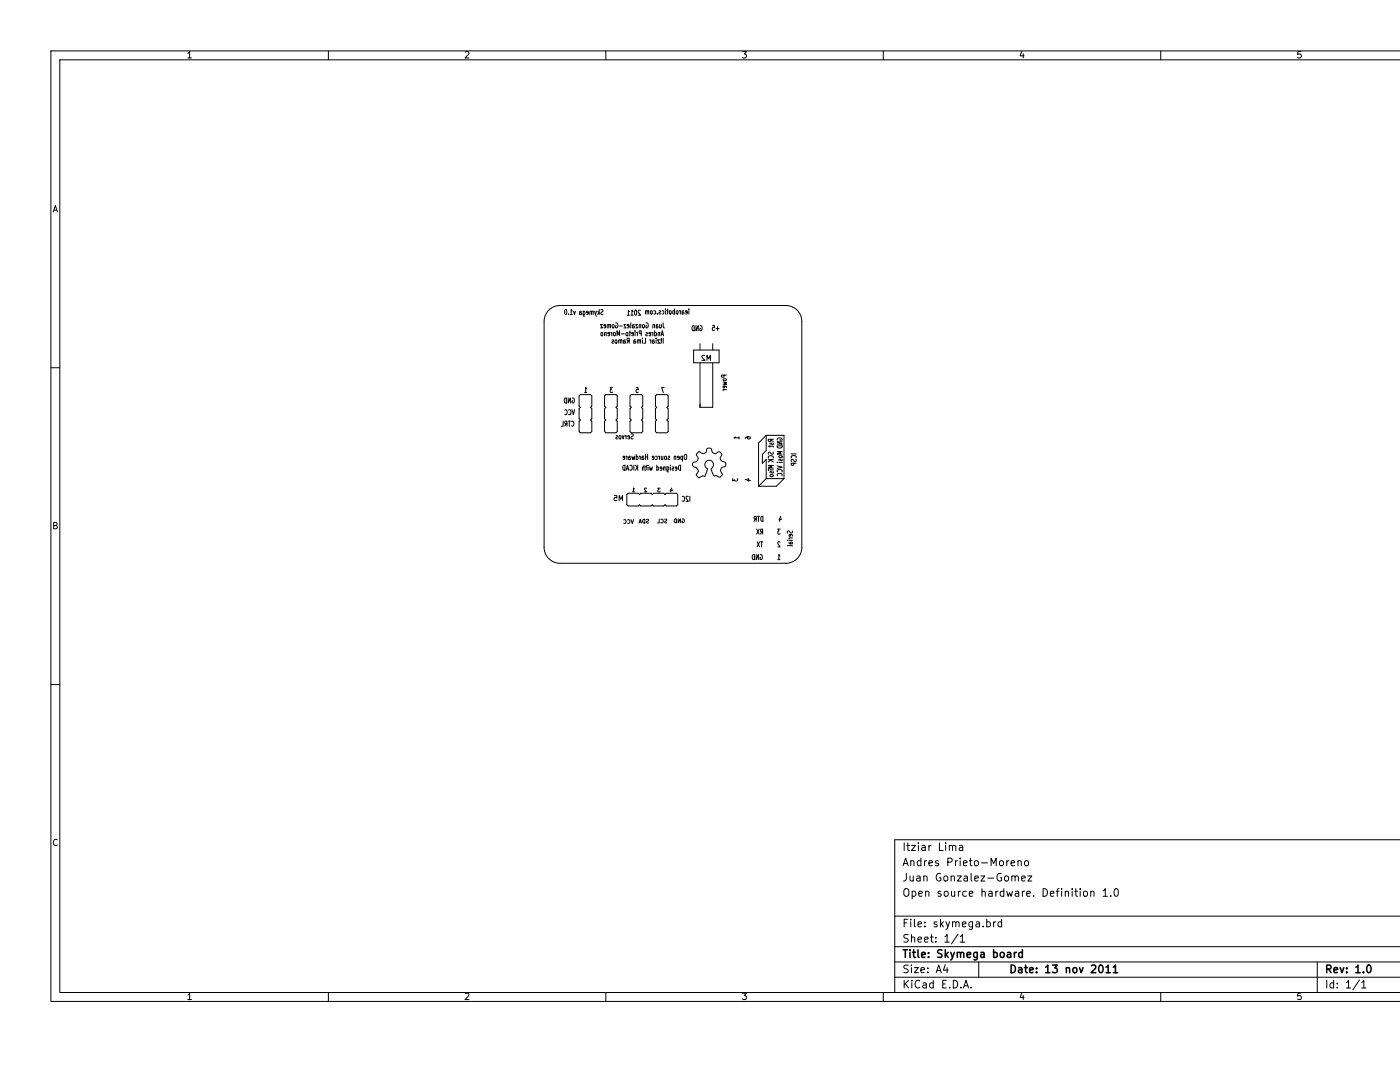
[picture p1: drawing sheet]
<svg xmlns="http://www.w3.org/2000/svg" width="279mm" height="216mm" viewBox="0 0 279 216" stroke-linecap="round" stroke-linejoin="round" font-family="sans-serif">
<g fill="none" stroke="#000" stroke-width=".2">
<path d="M37.5 10.7l.3-.4v1.3M37.5 11.6h.7M65.5 10.2v1.7M92.9 10.4l.4-.1 .3 .4-.8 .9h.8M120.9 10.2v1.7M148.2 10.3h.8l-.5 .5 .4 .1v.5l-.2 .2-.5-.2M176.3 10.2v1.7M203.9 10.2l-.3 .9h.8M204.2 10.7v.9M231.6 10.2v1.7M259.6 10.3h-.6v.6l.2-.1h.4l.1 .2-.1 .4-.1 .2-.5-.2M279.4 10.2h-269.2v189.6h269.2"/>
<path d="M279.4 11.9h-267.5v186.1h267.5M10.6 42.3l.4-1.3 .5 1.3M10.7 41.9h.7M10.2 73.4h1.7M109.5 61.9a3.2 3.2 0 0 1 2.3-.9h45a3.2 3.2 0 0 1 3.2 3.1v45.1a3.2 3.2 0 0 1-3.2 3.2h-45a3.2 3.2 0 0 1-3.2-3.2v-45.1a3.2 3.2 0 0 1 .9-2.2zM112.7 79.5l.3-.1v1a.55 .55 0 0 1-.4-.4 .55 .55 0 0 1 .1-.5zM112.8 61.8h.1a.62 .62 0 0 1 0 1 .83 .83 0 0 1-.1-1zM113.4 79.4v1l.4-1v1M113.4 62.7v.1M113.8 62.8h.4M114.2 79.5a.46 .46 0 0 1 .4 .4 .46 .46 0 0 1-.4 .5v-.4h.1M114.2 62l-.2-.2v1"/>
<path d="M114.5 62.1l.1 .7 .2-.7M115.6 79l.2-.3h2.1l.2 .3v2l-.2 .3 .2 .2v2.1l-.2 .2 .2 .3v2l-.2 .3h-2.1l-.2-.3v-2l.2-.3-.2-.2v-2.1l.2-.2-.2-.3zM115.7 62.3l.4 .2-.2 .3-.2-.1M116 62.1h-.3v.7M116.4 62.1v.8l.1 .2h.2M116.4 62.1h.2l.1 .2v.4h-.3M116.7 78.3h.4M117.1 77.6l-.2-.3v1M117.4 62.4l-.4-.1 .1-.2h.2l.1 .1v.5h-.3M118.1 62.2l-.2-.1h-.1l-.1 .7M118.4 62.2l-.3-.1v.7M118.4 62.1v.7"/>
<path d="M118.7 62.1l.3 1M119 62.1l-.1 .7M119.3 62.1l.3 .4M119.5 62.4l-.2 .4M119.6 61.8v1M119.9 61.8h.3a.36 .36 0 0 1 .1 .4 .36 .36 0 0 1-.4 .2l.1 .3h.3M120 66.4l.2-.1 .1 .2-.1 .5-.3-.2zM120.2 64.8h-.4l.4 .6h-.4M120.9 65.1l-.4-.1v-.2h.2l.2 .1-.1 .5h-.3M120.9 78.7h2l.3 .3v2l-.3 .3 .3 .2v2.1l-.3 .2 .3 .3v2l-.3 .3h-2l-.2-.3v-2l.2-.3-.2-.2v-2.1l.2-.2-.2-.3v-2zM121 66.4h-.3l-.1 .6M121 66.3v.7"/>
<path d="M121.5 64.9l-.1-.1h-.2v.6M121.7 66.7l-.4-.1v-.2l.2-.1 .2 .2-.1 .5h-.3M121.8 64.9l-.3-.1v.6M121.8 64.8v.6M121.9 66.3l.2 .2M122.1 66.3v.7M122.2 67.9l.1-.1 .1 .1-.2 .3v.2h.2M122.2 64.8h.2l.2 .2-.2 .4-.2-.2zM122.3 77.3h-.5l.2 .4-.2 .1v.4h.5M122.5 66.4l.2-.1 .1 .2-.1 .5-.3-.2zM122.8 67.9l.2-.1 .1 .2-.1 .5-.3-.2zM122.9 64.5a.46 .46 0 0 1 .4 .4 .46 .46 0 0 1-.4 .5l-.1-.4h.2"/>
<path d="M123.1 67v-1l.3 .7 .3-.7v1M123.6 65h.6M123.8 67.9l-.1-.1-.2 .1v.6M124 66.6h.6M124.1 67.9h-.3v.6M124.1 67.8v.7M124.5 68l.3 .2-.1 .3-.2-.1M124.8 67.9h-.3v.6M124.9 64.8h-.4l.4 .6h-.4M125 66.4l.2-.1 .1 .2-.1 .5-.3-.2zM125.2 62.9h.4M125.4 68l-.3 .5"/>
<path d="M125.5 65.1l-.3-.1v-.2h.2l.1 .1v.5h-.3M125.5 66.3h.3M125.6 68l-.4-.1 .1-.4h.3v1M125.6 62.2l-.2-.3v1M125.7 66v.9l-.2 .1M125.7 79l.3-.3h2l.3 .3v2l-.3 .3 .3 .2v2.1l-.3 .2 .3 .3v2l-.3 .3h-2l-.3-.3v-2l.3-.3-.3-.2v-2.1l.3-.2-.3-.3zM125.9 64.4l-.1 1M125.9 62.9h.4M126.3 65l.3 .2-.1 .2h-.2M126.3 62.2l-.2-.3v1M126.4 66.7l-.4-.1 .1-.2 .2-.1 .1 .2v.5h-.3M126.5 68l.4 .2-.1 .3-.3-.1"/>
<path d="M126.6 64.8h-.3v.6M126.7 66v.1M126.7 66.3v.7M126.7 61.9h.1a.62 .62 0 0 1 0 1 .82 .82 0 0 1-.1-1zM126.8 67.9h-.3v.6M127 77.3h.3l.1 .5h-.4v.4h.4M127 66.3l.2 .2M127.2 66.3v.7M127.3 64.8h-.4l.4 .6h-.4M127.5 67.9l-.1-.1-.2 .1v.6M127.8 62l-.3-.1-.1 .3 .4 .7h-.4M127.9 67.9h-.3l-.1 .6"/>
<path d="M127.9 67.8v.7M127.9 64.9l-.3-.1v.6M127.9 64.8v.6M128 66.5l-.4-.1 .1-.4h.3v1M128.2 67.5v.1M128.2 67.8v.7M128.3 64.8h.2l.1 .2-.1 .4-.3-.2zM128.8 67.5v1h-.3M128.9 66.4l.2-.1 .1 .2-.3 .2v.3h.3M128.9 64.5a.46 .46 0 0 1 .5 .4 .46 .46 0 0 1-.5 .5v-.4h.1M129.1 62.1l-.1-.1h-.2v.7M129.5 62.1l-.3-.1-.1 .7"/>
<path d="M129.5 62v.7M129.7 67.8l.2 .2M129.9 66.7l-.4-.1v-.2l.2-.1 .2 .2-.1 .5h-.3M129.9 62h.1l.2 .2-.2 .5-.2-.2zM129.9 67.8v.7M130.1 66.3l.2 .2M130.2 68l.4 .2-.1 .3-.3-.1M130.3 66.3v.7M130.5 62h.2l.1 .2v.4h-.3M130.6 67.9h-.3l-.1 .6M130.6 64.9l-.3-.1v.6M130.6 64.8v.6"/>
<path d="M130.7 66.4l.2-.1 .1 .2-.1 .5h-.2M130.7 66v1M130.8 79l.3-.3h2l.3 .3v2l-.3 .3 .3 .2v2.1l-.3 .2 .3 .3v2l-.3 .3h-2l-.3-.3v-2l.3-.3-.3-.2v-2.1l.3-.2-.3-.3zM130.9 67.5v.1M130.9 67.8v.7M131 65l.3 .2-.1 .2h-.2M131.2 62.6v.1M131.3 64.8h-.3v.6M131.5 62h.2l.1 .1-.3 .3v.2h.3M131.6 67.8h-.4l.4 .7h-.4M131.7 64.8v.6M131.7 66.4h-.3l-.1 .6"/>
<path d="M131.7 66.3v.7M131.8 67.8h.3M131.9 67l.3-1 .2 1M132 64.8l-.1 .6-.2-.1M132 67.5v.8l-.2 .2M132 66.7h.4M132.1 62h.2l.2 .2-.1 .4h-.3M132.3 64.4l.1 .9 .2 .1M132.4 67.5v1M132.6 77.3h-.5l.3 1M132.8 61.7h.1M132.8 62v.7"/>
<path d="M133.1 62h.2M133.2 61.7v.8l-.1 .2M133.6 62h.2l.2 .2-.2 .5-.2-.2zM134.6 62h-.2l-.1 .2v.4h.3M134.6 61.7v1M135 62h.2l.1 .2-.1 .5-.3-.2zM135.6 62l.2 .2M135.8 62v.7M136.1 62.2l.4 .2-.1 .3-.3-.1M136.5 62h-.3l-.1 .7M137.2 62.3l-.4-.1v-.2h.2l.2 .1-.1 .5h-.3M137.5 61.7h.1"/>
<path d="M137.5 62v.7M138.2 65h.3v1a.55 .55 0 0 1-.4-.4 .55 .55 0 0 1 .1-.6zM138.4 69.9h5.1v2.5h-5.1zM138.9 65v1l.4-1v1M139.7 65a.46 .46 0 0 1 .4 .5 .46 .46 0 0 1-.4 .4v-.3h.1M139.7 72.4v8.9h2.5v-8.9M139.7 68.6v1.3M140.7 71l-.4-.1-.2 .3 .6 .7h-.6M141.1 71.9v-1l.3 .7 .4-.7v1M142.2 64.9h.4v.5h-.4v.4h.4M142.2 68.6v1.3M142.9 65.6h.6"/>
<path d="M143.2 65.2v.7M144.3 76.2l.7 .2-.5 .1 .5 .2-.7 .1M144.3 77.7h.7M144.4 75.6h.4l.2 .2-.5 .2-.2-.2zM144.5 74.8l-.1 .4-.4-.1v-.3h1M144.5 77.7l-.2 .3M144.7 77.1l-.1 .3h-.2l-.1-.2 .2-.1h.4v.3M112.4 84v1h-.4M112.7 81.8h.1a.5 .5 0 0 1 .5 .4 .5 .5 0 0 1-.4 .6l-.2-.1M113 84.6l-.3 .4M113.1 84.6l-.4-.1 .2-.5h.2v1M113.4 84h.4"/>
<path d="M113.5 81.8a.5 .5 0 0 1 .5 .4 .5 .5 0 0 1-.3 .6l-.2-.1M113.6 84v1M114.1 84.1a.5 .5 0 0 1 .5 .4 .5 .5 0 0 1-.3 .5l-.2-.1M114.2 81.7l.2 1.1 .3-1.1M122.6 98.9h.5v.5l-.5-.1v.5h.5M123 87l.1-.1 .1 .2-.2 .2v.2h.2M123.6 99.9v-1l.3 .7 .3-.7v1M123.6 87l.2-.1 .1 .2-.1 .5-.3-.2zM124.2 86.9l.2 .7 .1-.7M124.4 92.9l.3-.1v1a.55 .55 0 0 1-.4-.4 .55 .55 0 0 1 .1-.5zM124.7 91.4l-.4-.1 .1-.2 .2-.1 .1 .2-.1 .5h-.2M124.7 86.9l.2 .2"/>
<path d="M124.9 91l.2 .2M124.9 86.9v.7M125 93.8l.2-1 .3 1M125 93.5h.4M125.1 98.7l.2-.3h2.1l.2 .3 .3-.3h2l.3 .3 .2-.3h2.1l.2 .3 .3-.3h2l.3 .3v2l-.3 .3h-2l-.3-.3-.2 .3h-2.1l-.2-.3-.3 .3h-2l-.3-.3-.2 .3h-2.1l-.2-.3zM125.1 91v.7M125.5 91.3l.3 .2-.1 .2h-.2M125.6 87.2l-.3-.1v-.1l.2-.1 .1 .2v.4h-.3M125.7 92.9a.5 .5 0 0 1 .5 .4 .5 .5 0 0 1-.3 .5l-.2-.1M125.8 91.1h-.3v.6M125.9 86.6h.3a.36 .36 0 0 1 .1 .4 .36 .36 0 0 1-.3 .2v.3h.4M126.1 91l.1 .7 .2-.5 .1 .5 .2-.7"/>
<path d="M126.2 98.1h.4M126.5 92.8v1M126.6 97.6l-.2-.2v.7M126.8 92.8l.5 .6M127 91.1l.2-.1 .1 .2v.5h-.3M127 90.7v1M127.2 93.3l-.4 .5M127.3 92.8v1M127.5 91l.3 .2M127.8 91v.7M128.1 91.3l.4 .2-.1 .2h-.3M128.5 91.1h-.3l-.1 .6"/>
<path d="M128.5 93.3l-.3-.1v.6M128.5 92.8v1M128.8 93.2h.3M128.8 91.2h.5M128.8 90.7v1M129 92.8v.9l-.2 .1M129 97.5l-.2-.1-.2 .2 .5 .5h-.5M129.3 90.7v1M129.3 92.8v.1M129.3 93.2v.6M129.6 93.2l.2 .6 .1-.5 .2 .5 .1-.6M130.5 91.4l-.3-.1v-.2l.2-.1 .1 .2v.5h-.3"/>
<path d="M130.8 91.1l.2-.1 .2 .2-.1 .5h-.3M131.1 93.2h.2l.1 .1v.5h-.3M131.1 92.8v1M131.4 91l.2 .2M131.6 91v.7M131.7 97.4h-.4l.2 .3-.2 .1v.3h.4M132 91v.7M132.1 93.5l-.4-.1 .1-.2h.2l.1 .1v.5h-.3M132.3 91v.7l-.3-.1M132.7 91.1l.2-.1 .1 .2-.1 .5-.3-.2zM132.7 93.3l-.3-.1v.6M132.7 93.2v.6"/>
<path d="M133.1 93.2v.8l.1 .2 .2-.1M133.1 93.2h.2l.2 .1-.1 .5h-.3M133.4 91.1l.1-.1 .1 .2-.2 .2v.3h.2M133.8 92.8v.1M133.8 93.2v.6M133.8 97.7v.5M134 97.4l.2 .5h-.5M134.2 93.2h.1l.1 .1-.2 .2v.3h.2M134.9 91.1h-.3l-.1 .6M134.9 91v.7M135.1 93.5l-.4-.1 .1-.2h.2l.1 .1v.5h-.3M135.5 92.9l.3-.1v1a.55 .55 0 0 1-.4-.4 .55 .55 0 0 1 .1-.5z"/>
<path d="M135.6 91.4l-.4-.1v-.2l.3-.1 .1 .2-.1 .5h-.3M136.1 99.1h.1a.5 .5 0 0 1 .5 .4 .5 .5 0 0 1-.3 .5l-.3-.1M136.2 91.1l-.2-.1-.1 .2v.5h.3M136.2 91v1M136.6 90.7h.1a.6 .6 0 0 1 .2 1l-.3-.1zM137.3 99.1l-.2-.1-.2 .3 .5 .7h-.5M137.7 99v1M139.2 90.3l.3-.2a.83 .83 0 0 0 1.5 0l.2-.6 .6-.1 .2 .2a.79 .79 0 0 0 .4 .9 .79 .79 0 0 0 1-.4l.3 .1 .4 .6a.73 .73 0 0 0-.4 .7 .73 .73 0 0 0 .6 .6l.4 .1a.57 .57 0 0 1-.3 1 .81 .81 0 0 0-.6 .6 .81 .81 0 0 0 .4 .9l-.5 .5-.8-.3-.3 .1-.7-1.4a.95 .95 0 0 0 .4-1.1 .95 .95 0 0 0-1.1-.6 .89 .89 0 0 0-.6 .8 .89 .89 0 0 0 .6 .9l-.5 1.4a1.07 1.07 0 0 0-1.2 .3l-.6-.5 .5-.8a.9 .9 0 0 0-.9-.8l-.2-.2-.1-.4 .2-.4a.82 .82 0 0 0 .9-.5 .82 .82 0 0 0-.4-1zM146.2 95.5v.5l.4-.3 .1 .2h.4v-.4M146.8 87.2l-.3 .2h1M147.5 87.2v.4M148.7 95.7l.7-.2v.5"/>
<path d="M149.1 95.9h.7M149.3 87.2l-.2 .1 .1 .2h.5l.1-.2-.2-.1h-.6l-.3 .3M152.9 95.5l-1.5 1.5M152.9 86.9l-1.5 1.5v8.6M152.9 86.9v3l-.8 .8v1.8l.8-.8v3.8M152.9 86.9h3.6v8.6M152.9 95.5h3.6M153.3 89h.9l.1 .2M153.3 93.8h.1M153.3 91.7h1M153.4 91.4a.5 .5 0 0 1 .4-.5 .5 .5 0 0 1 .5 .3l-.1 .2M153.7 88.9v.3"/>
<path d="M153.7 93.8h.6M153.7 94.8l.4-.1 .2 .3-.4 .1-.2-.1zM153.8 91.8l.5 .4M153.9 87.7l-.1 .4-.5-.1v-.3h1M153.9 87.8l.4 .3M153.9 91.7l-.6 .5M154.3 88.4v.3h-.3l-.1-.3-.2 .1v.2M154.3 90.2v.3a.36 .36 0 0 1-.4 .1 .36 .36 0 0 1-.2-.4l-.3 .1v.3M154.3 94.1v.3h-.3l-.1-.3-.2 .1v.2M154.3 92.9h-1l.7 .2-.7 .3h1M155.1 92.3h.1M155.1 89h1a.51 .51 0 0 1-.5 .4 .51 .51 0 0 1-.5-.4z"/>
<path d="M155.1 93l1 .2-1 .3M155.2 94.2l-.1-.1a.5 .5 0 0 1 .5-.5 .5 .5 0 0 1 .5 .3l-.1 .3M155.2 94.9h-.1a.5 .5 0 0 1 .5-.5 .5 .5 0 0 1 .5 .3l-.1 .2M155.4 92.3h.7M155.5 91l.4-.1 .2 .3-.5 .1-.2-.1zM155.7 87.7v.1h.4a.5 .5 0 0 0-.4-.5 .5 .5 0 0 0-.6 .3v.2M156.1 91.6v.3h-.3l-.2-.3-.2 .1 .1 .2M156.1 90.1h-1l.7 .3-.7 .2h1M156.1 88.2h-1l1 .4h-1M156.5 95.5l-1.6 1.5h-3.5M157.9 90.6h1M158 91.4l-.1-.1a.5 .5 0 0 1 .4-.5 .5 .5 0 0 1 .6 .4l-.1 .2"/>
<path d="M158.4 92.4l-.1 .4-.4-.1v-.3h1M158.9 91.7v.2a.36 .36 0 0 1-.4 .1 .36 .36 0 0 1-.2-.3h-.4v.4M10.7 104.9l.6-.1v-.4l-.6-.2v1.3h.5l.2-.4-.3-.2M124.5 103.8a.34 .34 0 0 1 .5 .3 .34 .34 0 0 1-.5 .3M125.2 103.8a.34 .34 0 0 1 .5 .3 .34 .34 0 0 1-.5 .3M125.9 103.7l.3 .7 .2-.7M127.5 104.4l.3-.8 .2 .8M127.6 104.2h.4M128.3 103.7l.4-.1v.8a.4 .4 0 0 1-.4-.2 .4 .4 0 0 1 0-.5zM129 103.6h.4v.3a.32 .32 0 0 0-.4 .4h.4M131.6 103.6v.7h-.4M131.9 103.7a.34 .34 0 0 1 .5 .3 .34 .34 0 0 1-.5 .3"/>
<path d="M132.7 103.6h.3l.1 .3a.32 .32 0 0 0-.4 .4h.4M134.6 103.6l.4-.1v.8a.4 .4 0 0 1-.4-.2 .4 .4 0 0 1 0-.5zM135.3 103.5v.8l.5-.8v.8M136.1 103.6a.35 .35 0 0 1 .5 .3 .35 .35 0 0 1-.5 .3v-.2h.1M150.3 110.7l.3-.1v1.1a.55 .55 0 0 1-.5-.4 .55 .55 0 0 1 .2-.6zM150.7 103.6l-.2 .4M150.9 103.6l-.4-.1 .1-.5h.3v1M150.9 110.6v1.1l.4-1.1v1.1M151 105.6l.5 1M151.1 108.1l.5 1M151.2 103h.4M151.4 103v1"/>
<path d="M151.5 105.6l-.5 1M151.6 108.1l-.5 1M151.7 110.7a.46 .46 0 0 1 .5 .5 .46 .46 0 0 1-.5 .4v-.4h.1M151.8 108.1h.4M152 103.1l.3-.1v1a.55 .55 0 0 1-.5-.3 .55 .55 0 0 1 .2-.6zM152 108.1v1M152 106.1l-.2 .5M152.2 106.1l-.4-.1 .1-.4h.3v1M155.2 111.7h.5M155.6 103.4v.6M155.7 110.9l-.3-.3v1.1M155.7 108.2l-.3-.1-.2 .3 .5 .7h-.5"/>
<path d="M155.7 105.6h-.5l.3 .4h-.2v.5h.4M155.7 103l.2 .7h-.5M157.1 107.8h.1M157.1 108.9l1 .1M157.5 107.4h.6M157.5 107.8h.6M157.5 108.2v.3h.6M157.7 107.4l-.2 .2M157.7 108.5l.2-.3 .2 .1v.2M157.8 106.7l-.1 .3h-.2v-.2l.1-.1h.5v.3M158.1 105.9v.3a.36 .36 0 0 1-.4 .1 .36 .36 0 0 1-.2-.3h-.3v.4M10.2 136.6h1.7"/>
<path d="M11.4 167.6a.6 .6 0 0 0-.8 .4 .6 .6 0 0 0 .6 .7l.2-.1M180.2 172.8l.5-1.6 .5 1.6M180.4 172.3h.7M180.4 168.2v1.5M180.6 177.4a.51 .51 0 0 1 .5 0 .51 .51 0 0 1 .3 .4v.5a.51 .51 0 0 1-.5 .6 .51 .51 0 0 1-.5-.6v-.5zM180.9 174.3v1.1a.49 .49 0 0 1-.6 .4M181 168.7h.5M181.2 168.2v1.3l.3 .2M181.6 174.8l.1 .9 .3 .1 .3-.1M181.8 171.9l.2-.2 .3 .1 .1 1M181.8 171.7v1.1M181.9 168.7h.8l-.8 1h.8"/>
<path d="M182 177.9l.5-.1 .3 .3-.2 .7h-.6M182 177.8v1.6M182.3 174.8v1M183 174.9h.6v.9M183.3 168.2v.1M183.3 168.7v1M183.4 178.3l.7-.1-.1-.3-.4-.1-.2 .3v.7h.6M183.6 175.1l-.5 .1a.3 .3 0 0 0-.2 .3 .3 .3 0 0 0 .2 .3l.5-.1M183.8 171.8l-.4-.1-.3 .3 .1 .7h.6M183.8 171.2v1.6M184 168.8h.6l.1 .9M184.4 174.9l.2-.1 .3 .1 .1 .9"/>
<path d="M184.4 174.8v1M184.5 171.7v1.1M184.7 169.1h-.5a.3 .3 0 0 0-.3 .3 .3 .3 0 0 0 .3 .3l.5-.1M184.7 178l.3-.2 .3 .1 .1 .9M184.7 177.8v1M184.9 171.7l-.2 .1-.2 .2M185.4 172.2l.7-.1-.1-.3-.4-.1-.2 .3 .1 .7h.5M185.4 168.7v1M185.8 168.7l-.3 .1-.1 .2M187.3 171.8l-.4-.1-.2 .3 .1 .2 .5 .1v.4h-.6M187.5 168.2v1.5h.7M187.7 174.3a.71 .71 0 0 0-.9 .7 .71 .71 0 0 0 .9 .7l.1-.6h-.3"/>
<path d="M187.8 177.9l-.4-.1-.2 .3 .1 .2 .5 .1v.4h-.6M188.5 174.9l.4-.1 .3 .3v.4l-.3 .3-.4-.1-.1-.2zM188.6 177.9l.3-.1 .3 .3v.5l-.3 .2h-.3l-.2-.2zM188.7 168.2v.1M188.7 168.7v1M189.2 172h.7l.1-.3v-.3l-.3-.2h-.5v1.6M189.5 168.8l.2-.1 .3 .1 .1 .9M189.5 168.7v1M189.8 174.9l.2-.1 .4 .1 .1 .9M189.8 174.8v1M189.9 177.8l.1 1h.3l.2-.1M190.1 168.9l.2-.2 .4 .1 .1 .9"/>
<path d="M190.5 177.8v1M190.7 171.7v1.1M191 174.8h.8l-.8 1h.8M191.1 171.7l-.3 .1-.1 .2M191.3 177.8v1M191.5 168.8h.6v.9M191.6 171.2v.2M191.6 171.7v1.1M191.7 177.8l-.3 .1-.1 .2M192.1 169.1h-.5a.3 .3 0 0 0-.2 .3 .3 .3 0 0 0 .2 .3l.5-.1M192.3 172.2l.7-.1-.1-.3-.4-.1-.2 .3v.7h.6M192.4 174.9h.6l.1 .9"/>
<path d="M192.9 177.9l-.5-.1-.3 .3 .2 .7h.6M193.1 175.1l-.5 .1a.3 .3 0 0 0-.3 .3 .3 .3 0 0 0 .3 .3l.5-.1M193.4 171.7h.6M193.4 178.3l.8-.1-.1-.3-.4-.1-.3 .3 .1 .7h.6M193.7 171.2v1.3l.3 .3M193.8 174.3v1.3l.2 .2M194.5 175.3l.8-.2-.1-.2-.5-.1-.2 .2 .1 .7h.6M194.6 171.8l.4-.1 .3 .3v.5l-.3 .3-.4-.1-.1-.2zM195.8 174.8h.8l-.8 1h.8M195.9 172.2h1.2M196 178l.2-.2 .4 .1v.9M196 177.3v1.5"/>
<path d="M197.1 175.2h1.2M197.4 177.9h.5l.1 .9M197.8 172.8v-1.6l.5 1.1 .5-1.1v1.6M198 178.2l-.5 .1a.3 .3 0 0 0-.2 .3 .3 .3 0 0 0 .2 .2h.5M198.7 177.8v1M199.2 177.8l-.3 .1-.2 .2M199.6 171.8l.4-.1 .3 .3v.5l-.3 .3-.4-.1-.1-.2zM199.8 174.3a.71 .71 0 0 0-.9 .7 .71 .71 0 0 0 .9 .7l.1-.6h-.3M200.3 177.9l-.4-.1-.3 .3 .2 .7h.5M200.3 177.3v1.5M200.6 174.9l.4-.1 .3 .3v.4l-.3 .3-.4-.1-.1-.2zM200.9 177.8l.3 1 .3-.7 .3 .7 .3-1"/>
<path d="M200.9 171.7v1.1M201.3 171.7l-.2 .1-.2 .2M201.8 172.2l.7-.1-.1-.3-.4-.1-.2 .3 .1 .7h.5M201.9 174.9l.3-.1 .3 .1 .1 .9M201.9 174.8v1M202.6 175l.2-.2 .4 .1v.9M202.7 177.9h.5l.1 .9M203.2 171.9l.2-.2 .3 .1 .1 1M203.2 171.7v1.1M203.3 178.2l-.5 .1a.3 .3 0 0 0-.2 .3 .3 .3 0 0 0 .2 .2h.5M203.9 175.3l.7-.2-.1-.2-.4-.1-.2 .2 .1 .7h.5M204 177.8v1"/>
<path d="M204.5 177.8l-.3 .1-.2 .2M204.6 171.8l.4-.1 .3 .3v.5l-.3 .3-.4-.1-.1-.2zM204.9 178.3l.7-.1v-.3l-.5-.1-.2 .3 .1 .7h.6M205.1 174.8h.8l-.8 1h.8M206.3 178.7v.1M208.2 177.3a.77 .77 0 0 1 .8 .8 .77 .77 0 0 1-.8 .7zM209.6 178.3l.7-.1v-.3l-.5-.1-.2 .3 .1 .7h.6M210.8 177.8h.6M211.4 177.3l-.4 .2v1.3M211.9 177.3v.2M211.9 177.8v1M212.6 178l.2-.2 .4 .1 .1 .9"/>
<path d="M212.6 177.8v1M214 177.3v.2M214 177.8v1M214.5 177.8h.6M214.7 177.3v1.3l.4 .2M215.6 177.3v.2M215.6 177.8v1M216.4 177.9l.3-.1 .3 .3v.5l-.3 .2h-.3l-.2-.2zM217.7 178l.2-.2 .4 .1v.9M217.7 177.8v1M220.1 177.8l.5-.5v1.5M220.1 178.8h.9"/>
<path d="M221.7 178.7v.1M222.5 177.4l.2-.1a.81 .81 0 0 1 .5 .8 .81 .81 0 0 1-.5 .7 1.01 1.01 0 0 1-.2-1.4zM279.4 167.6h-100.8v30.4M37.5 198.5l.3-.3v1.2M37.5 199.4h.7M65.5 198v1.8M92.9 198.3l.4-.1 .3 .3-.8 .9h.8M120.9 198v1.8M148.2 198.2h.8l-.5 .5 .4 .1v.5l-.2 .1-.5-.1M176.3 198v1.8M178.6 182.8h100.8M178.6 188.9h100.8"/>
<path d="M178.6 195h100.8M178.6 191.9h100.8M180.4 195.6v1.5M180.4 184.1h.6M180.7 196.3l.6 .8M181.2 183.4h-.8v1.5M181.2 192.6h-.5l-.3 .3 .1 .3 .7 .3v.4l-.2 .2-.6-.1M181.2 186.5h-.5l-.3 .3 .1 .3 .7 .3v.4l-.2 .2-.6-.1M181.3 195.6l-.9 .9M181.8 183.4v.2M181.8 183.9v1M181.9 192.6v.1"/>
<path d="M181.9 187.1l.2-.1h.4l.1 1M181.9 186.5v1.5M181.9 193.1v1M182 195.6v.2M182 196.1v1M182.5 193.1h.8l-.8 1h.8M182.5 183.4v1.3l.2 .2M183.2 184.4l.7-.1v-.3l-.5-.1-.2 .2 .1 .8h.6M183.2 187.5l.7-.2v-.3h-.5l-.2 .2 .1 .7h.6M183.6 195.8a.61 .61 0 0 0-.8-.1 .61 .61 0 0 0-.2 .8 .57 .57 0 0 0 .3 .6 .57 .57 0 0 0 .7-.1M183.8 193.6l.7-.2-.1-.3h-.4l-.2 .2 .1 .7h.5M184.2 196.2h.6l.1 .9"/>
<path d="M184.5 187.5l.7-.2v-.3h-.5l-.2 .2 .1 .7h.6M184.6 184.8v.1M184.6 184v.1M184.9 196.5l-.5 .1a.3 .3 0 0 0-.3 .2 .3 .3 0 0 0 .3 .3h.5M185.2 193.9v.2M185.2 193.1v.2M185.7 187h.6M185.9 186.5v1.3l.4 .2M186.3 196.2l-.5-.1-.3 .3 .2 .7h.6M186.3 195.6v1.5M186.8 187.8v.2M186.8 187v.2"/>
<path d="M186.8 194.1l.5-1.5 .6 1.5M187 184l-.4-.1-.2 .2 .1 .3 .5 .1v.4h-.6M187 193.7h.7M187.7 183.4v1.5M187.9 184.4l.4 .5M188.1 196.3h.6M188.3 183.9l-.6 .6M188.6 186.9l.4-.4v1.5M188.6 188h.8M188.6 192.5l-.3 1.1h.9M188.8 183.9l.4 1M188.9 195.6h-.8v1.5h.8"/>
<path d="M189 193.1v1M189.5 183.9l-.5 1.4-.2 .2M189.5 197v.1M190.1 184.1l.2-.2 .4 .1 .1 .9M190.1 183.9v1M190.2 195.6a.77 .77 0 0 1 .9 .8 .77 .77 0 0 1-.9 .7zM190.8 184.1l.2-.2 .3 .1 .1 .9M191.2 186.4l-1.3 2M191.6 186.9l.5-.4v1.5M191.6 188h.9M191.8 197v.1M192.1 184.4l.7-.1-.1-.3-.4-.1-.2 .2v.8h.6"/>
<path d="M192.3 197.1l.5-1.5 .5 1.5M192.4 196.7h.8M193.8 197v.1M194.1 183.9v1.3l-.3 .3-.4-.1M194.1 184l-.4-.1-.3 .3 .1 .7h.6M194.8 184h.6l.1 .9M195.3 191.9v3.1M195.5 184.3l-.5 .1a.3 .3 0 0 0-.3 .3 .3 .3 0 0 0 .3 .2h.5M196.2 184.8v.1M196.9 184l.5-.1 .3 .3-.2 .7h-.6M196.9 183.4v1.5M198.3 183.9v1"/>
<path d="M198.7 183.9l-.3 .1-.1 .2M199.9 184l-.4-.1-.3 .3 .1 .7h.6M199.9 183.4v1.5M203.9 198.1l-.3 .9h.8M204.2 198.6v.8M231.6 198v1.8M259.6 198.2h-.6v.6l.2-.1h.4l.1 .2-.1 .4-.1 .1-.5-.1M262.9 191.9v6.1M264.8 195.6v1.5M266.2 196.2l-.5-.1-.3 .3 .2 .7h.6M266.2 195.6v1.5M266.9 197v.1"/>
<path d="M266.9 196.2v.1M268.7 196l.4-.4v1.5M268.7 197.1h.9M271.3 195.5l-1.3 2M271.7 196l.5-.4v1.5M271.7 197.1h.9"/>
</g>
<g fill="none" stroke="#000" stroke-width=".3">
<path d="M180.2 189.5h.9M180.7 189.5v1.5M181.6 189.5v.2M181.6 190v1M182.1 190h.6M182.3 189.5v1.3l.4 .2M183.2 189.5v1.3l.2 .2M183.9 190.5l.8-.1-.1-.3-.4-.1-.3 .2 .1 .8h.6M185.3 190.9v.1M185.3 190.1v.1M188 189.6l-.6-.1-.3 .3 .2 .4 .6 .3v.4l-.2 .1h-.6M188.6 189.5v1.5"/>
<path d="M188.8 190.5l.4 .5M189.2 190l-.6 .6M189.7 190l.4 1M190.5 190l-.5 1.4-.3 .1M191 190.2l.3-.2 .3 .1 .1 .9M191 190v1M191.7 190.2l.2-.2 .4 .1v.9M193 190.5l.7-.1v-.3l-.5-.1-.2 .2 .1 .8h.6M195 190v1.3l-.3 .2h-.3M195 190.1l-.4-.1-.3 .3 .2 .7h.5M195.8 190.1h.5l.1 .9M196.4 190.4l-.5 .1a.3 .3 0 0 0-.2 .3 .3 .3 0 0 0 .2 .2h.5"/>
<path d="M198.3 190.1l.4-.1 .3 .3-.1 .7h-.6M198.3 189.5v1.5M199.8 190.1l.3-.1 .3 .3v.5l-.3 .2h-.3l-.2-.2zM201.1 190.1h.5l.1 .9M201.7 190.4l-.5 .1a.3 .3 0 0 0-.2 .3 .3 .3 0 0 0 .2 .2h.5M201.8 192.6a.77 .77 0 0 1 .9 .7 .77 .77 0 0 1-.9 .8zM202.4 190v1M202.9 190l-.3 .1-.2 .2M203.3 193.1h.6l.1 1M204 193.4l-.5 .1a.3 .3 0 0 0-.3 .3 .3 .3 0 0 0 .3 .3l.5-.1M204 190.1l-.4-.1-.3 .3 .2 .7h.5M204 189.5v1.5"/>
<path d="M204.5 193.1h.6M204.7 192.6v1.3l.4 .2M205.5 193.6l.7-.2-.1-.3h-.4l-.2 .2 .1 .7h.5M206.9 193.9v.2M206.9 193.1v.2M208.7 193l.4-.4v1.5M208.7 194.1h.9M210.1 192.6h.9l-.5 .5 .4 .2v.6l-.2 .2-.6-.2M212.8 193.2l.2-.1h.4l.1 1M212.8 193.1v1M214.3 193.1h.3l.3 .3v.4l-.3 .3-.3-.1-.2-.2zM215.4 193.1l.4 1 .4-1"/>
<path d="M217.8 192.7l.6-.1 .2 .1 .1 .3-1 1.1h1M219.5 192.6h.1a.81 .81 0 0 1 .6 .7 .81 .81 0 0 1-.6 .8 1.01 1.01 0 0 1-.1-1.5zM220.7 193l.5-.4v1.5M220.7 194.1h.9M222.2 193l.4-.4v1.5M222.2 194.1h.8M264.8 193.4l.7-.1 .1-.2v-.4l-.2-.1h-.6v1.5M265.1 193.4l.5 .7M266.2 193.6l.8-.2-.1-.3h-.5l-.2 .2 .1 .7h.6M267.5 193.1l.3 1 .4-1M268.8 193.9v.2M268.8 193.1v.2"/>
<path d="M270.6 193l.4-.4v1.5M270.6 194.1h.9M272.1 193.9v.2M272.9 192.7l.2-.1a.81 .81 0 0 1 .5 .7 .81 .81 0 0 1-.5 .8l-.2-.2-.1-.4z"/>
</g>
</svg>
